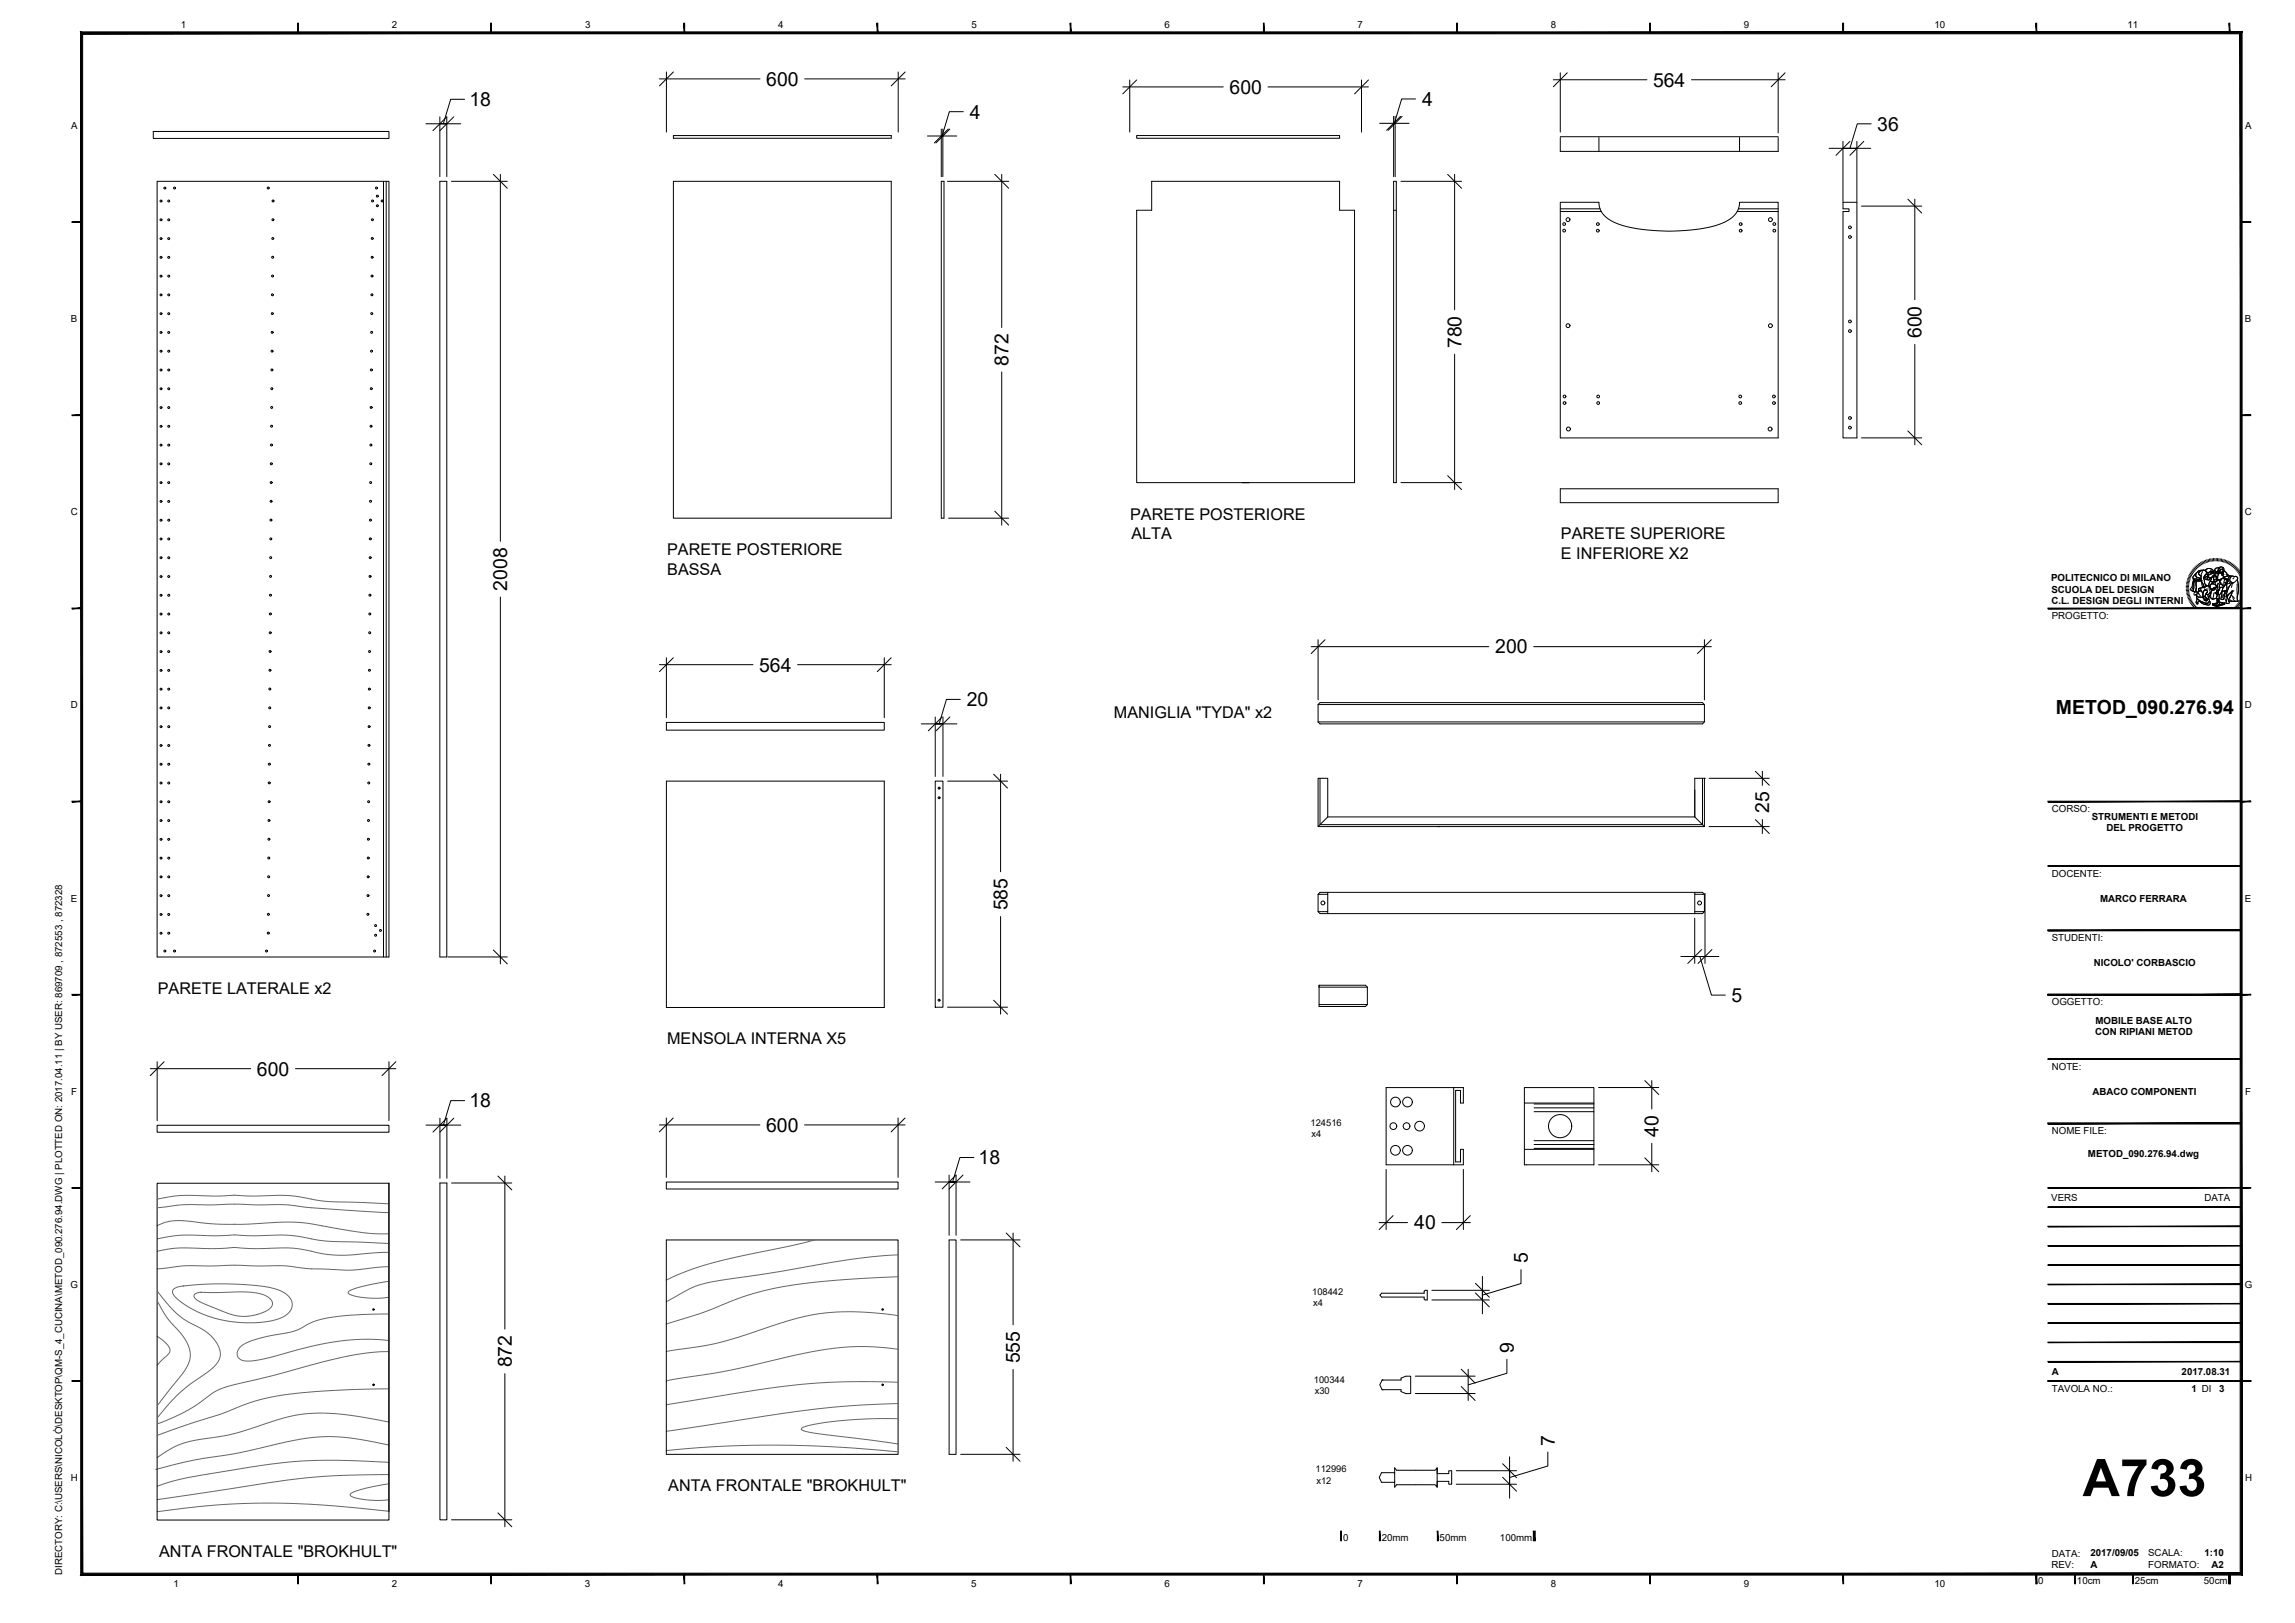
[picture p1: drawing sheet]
<svg xmlns="http://www.w3.org/2000/svg" width="594mm" height="420mm" viewBox="0 0 594 420" stroke-linecap="round" stroke-linejoin="round" font-family="sans-serif">
<defs><g id="words">
<text font-size="13.4" x="539.1" y="387.3">A733</text>
<g font-size="5">
<text x="198.3" y="22.2">600</text>
<text x="427.9" y="22.4">564</text>
<text x="121.5" y="27.5">18</text>
<text x="318.3" y="24.3">600</text>
<text x="368.2" y="27.4">4</text>
<text x="251.1" y="30.7">4</text>
<text x="486" y="33.8">36</text>
<text x="497.4" y="87.5" transform="rotate(-90 497.4 87.5)">600</text>
<text x="261.1" y="94.7" transform="rotate(-90 261.1 94.7)">872</text>
<text x="378.3" y="90.1" transform="rotate(-90 378.3 90.1)">780</text>
<text x="131.3" y="152.9" transform="rotate(-90 131.3 152.9)">2008</text>
<text x="196.5" y="173.9">564</text>
<text x="387" y="169.2">200</text>
<text x="250.3" y="182.8">20</text>
<text x="532.2" y="184.8">METOD_090.276.94</text>
<text x="458" y="210.5" transform="rotate(-90 458 210.5)">25</text>
<text x="260.8" y="235.7" transform="rotate(-90 260.8 235.7)">585</text>
<text x="448.2" y="259.4">5</text>
<text x="66.5" y="278.4">600</text>
<text x="121.5" y="286.7">18</text>
<text x="198.3" y="293">600</text>
<text x="429.3" y="294.2" transform="rotate(-90 429.3 294.2)">40</text>
<text x="253.3" y="301.4">18</text>
<text x="366.1" y="318.3">40</text>
<text x="395.5" y="327.1" transform="rotate(-90 395.5 327.1)">5</text>
<text x="264" y="352.9" transform="rotate(-90 264 352.9)">555</text>
<text x="391.8" y="350.3" transform="rotate(-90 391.8 350.3)">9</text>
<text x="132.5" y="354" transform="rotate(-90 132.5 354)">872</text>
<text x="402.5" y="374.4" transform="rotate(-90 402.5 374.4)">7</text>
</g>
<g font-size="4.2">
<text x="292.5" y="134.5">PARETE POSTERIORE</text>
<text x="172.7" y="143.7">PARETE POSTERIORE</text>
<text x="292.9" y="139.5">ALTA</text>
<text x="404.1" y="139.6">PARETE SUPERIORE</text>
<text x="172.7" y="148.8">BASSA</text>
<text x="404.1" y="144.6">E INFERIORE X2</text>
<text x="288.4" y="185.9">MANIGLIA &quot;TYDA&quot; x2</text>
<text x="40.9" y="257.3">PARETE LATERALE x2</text>
<text x="172.7" y="270.4">MENSOLA INTERNA X5</text>
<text x="173" y="386">ANTA FRONTALE &quot;BROKHULT&quot;</text>
<text x="41.2" y="403.1">ANTA FRONTALE &quot;BROKHULT&quot;</text>
</g>
<g font-size="2.5">
<text x="46.8" y="7.3">1</text>
<text x="101.4" y="7.3">2</text>
<text x="151.4" y="7.3">3</text>
<text x="201.4" y="7.3">4</text>
<text x="251.4" y="7.3">5</text>
<text x="301.4" y="7.3">6</text>
<text x="351.4" y="7.3">7</text>
<text x="401.4" y="7.3">8</text>
<text x="451.4" y="7.3">9</text>
<text x="500.7" y="7.3">10</text>
<text x="550.7" y="7.3">11</text>
<text x="18.4" y="33.4">A</text>
<text x="581.2" y="33.4">A</text>
<text x="18.4" y="83.4">B</text>
<text x="581.1" y="83.4">B</text>
<text x="18.3" y="133.4">C</text>
<text x="581.1" y="133.4">C</text>
<text x="530.9" y="150.4">POLITECNICO DI MILANO</text>
<text x="531" y="153.5">SCUOLA DEL DESIGN</text>
<text x="531" y="156.5">C.L. DESIGN DEGLI INTERNI</text>
<text x="531.1" y="160.3">PROGETTO:</text>
<text x="18.3" y="183.4">D</text>
<text x="581.1" y="183.4">D</text>
<text x="531.1" y="210.3">CORSO:</text>
<text x="541.5" y="212.2">STRUMENTI E METODI</text>
<text x="545.2" y="215.2">DEL PROGETTO</text>
<text x="531.1" y="226.9">DOCENTE:</text>
<text x="18.4" y="233.4">E</text>
<text x="543.6" y="233.4">MARCO FERRARA</text>
<text x="581.1" y="233.4">E</text>
<text x="531.1" y="243.6">STUDENTI:</text>
<text x="542" y="250">NICOLO' CORBASCIO</text>
<text x="531.1" y="260.3">OGGETTO:</text>
<text x="542.3" y="268">CON RIPIANI METOD</text>
<text x="542.4" y="265">MOBILE BASE ALTO</text>
<text x="531.1" y="277">NOTE:</text>
<text x="18.4" y="283.4">F</text>
<text x="541.6" y="283.4">ABACO COMPONENTI</text>
<text x="581.2" y="283.4">F</text>
<text x="531.1" y="293.6">NOME FILE:</text>
<text x="540.5" y="299.6">METOD_090.276.94.dwg</text>
<text x="531" y="310.9">VERS</text>
<text x="570.6" y="310.9">DATA</text>
<text x="18.2" y="333.4">G</text>
<text x="581.1" y="333.4">G</text>
<text x="531.1" y="355.9">A</text>
<text x="564.7" y="355.9">2017.08.31</text>
<text x="531.1" y="360.4">TAVOLA NO.:</text>
<text x="567.3" y="360.4">1 DI</text>
<text x="574.4" y="360.4">3</text>
<text x="18.3" y="383.4">H</text>
<text x="581.1" y="383.4">H</text>
<text x="347.7" y="398.9">0</text>
<text x="357.7" y="398.9">20mm</text>
<text x="372.7" y="398.9">50mm</text>
<text x="388.3" y="398.9">100mm</text>
<text x="16.1" y="407.8" transform="rotate(-90 16.1 407.8)">DIRECTORY: C:\USERS\NICOLÒ\DESKTOP\QM-S_4_CUCINA\METOD_090.276.94.DWG | PLOTTED ON: 2017.04.11 | BY USER: 869709 , 872553 , 872328</text>
<text x="531" y="405.9">REV:</text>
<text x="531.1" y="403">DATA:</text>
<text x="541.1" y="405.9">A</text>
<text x="541.1" y="402.9">2017/09/05</text>
<text x="556.1" y="402.9">SCALA:</text>
<text x="556.1" y="405.9">FORMATO:</text>
<text x="570.7" y="402.9">1:10</text>
<text x="572.5" y="405.9">A2</text>
<text x="44.9" y="410.9">1</text>
<text x="101.4" y="410.9">2</text>
<text x="151.4" y="410.9">3</text>
<text x="201.4" y="410.9">4</text>
<text x="251.4" y="410.9">5</text>
<text x="301.4" y="410.9">6</text>
<text x="351.4" y="410.9">7</text>
<text x="401.4" y="410.9">8</text>
<text x="451.4" y="410.9">9</text>
<text x="500.7" y="410.9">10</text>
<text x="527.6" y="410">0</text>
<text x="537.6" y="410">10cm</text>
<text x="552.6" y="410">25cm</text>
<text x="570.5" y="410">50cm</text>
</g>
<g font-size="2.4">
<text x="339.3" y="291.5">124516</text>
<text x="339.5" y="294.4">x4</text>
<text x="339.7" y="335.3">108442</text>
<text x="339.9" y="338.1">x4</text>
<text x="340.1" y="358.1">100344</text>
<text x="340.3" y="361">x30</text>
<text x="340.5" y="381.1">112996</text>
<text x="340.8" y="384">x12</text>
</g>
</g></defs>
<!-- layer: Livello 1 -->
<g fill="none" stroke="#000" stroke-width=".26">
<path d="M39.7 34h61v1.8h-61zM174.3 35.1h56.4v.7h-56.4zM294.2 35.1h52.6v.7h-52.6zM403.9 35.6v3.6h56.4v-3.6M403.9 35.4h56.4M413.9 35.6v3.6M450.3 35.6v3.6M40.7 46.9h60v200.8h-60zM99.3 46.9v200.8M100 46.9v200.8M113.9 46.9h1.8v200.8h-1.8zM174.3 46.9h56.4v87.2h-56.4z"/>
<path d="M243.7 46.9h.7v87.2h-.7zM298.1 46.9h48.7v7.5h3.8v70.5h-56.4v-70.5h3.9zM360.7 46.9h.7v78h-.7zM360.7 54.4h.7M403.9 54.8h10.6M403.9 52.4h10a6 6 0 0 0 4.5 5.4l2.6 .8 2.7 .6 5.7 .6h2.7l4.3-.1 5.7-.8a11 11 0 0 0 7.6-4.1l.4-1.2 .2-1.2h10v61h-56.4zM403.9 54.1h10.3M449.7 54.8h10.6M450 54.1h10.3M477.1 52.4h3.6v61h-3.6v-58.6h1.5v-.7h-1.5zM321.5 124.9h1.8M403.9 126.5h56.4v3.6h-56.4z"/>
<path d="M565.9 152.2h.7M565.9 151.8l.7 .1M565.9 151.5h.7M566 151.1l.6 .1M566 150.8l.7 .1M566.1 150.4l.7 .2M566.2 150.1l.7 .2M566.3 149.7l.7 .2M566.4 149.4l.7 .2M566.6 149.1l.6 .2M566.6 152.5h-.7M566.6 152.8l-.7 .1"/>
<path d="M566.6 153.2h-.6M566.7 153.5l-.7 .1M566.7 148.7l.6 .3M566.8 153.8l-.7 .1M566.8 154.1l-.6 .2M566.9 148.4l.6 .4M566.9 154.4l-.6 .2M567 154.7l-.6 .3M567.1 148.1l.5 .4M567.2 155l-.7 .3M567.3 147.8l.5 .4M567.3 155.3l-.6 .3"/>
<path d="M567.5 155.6l-.6 .3M567.5 147.5l.5 .4M567.6 155.9l-.6 .3M567.7 147.3l.5 .4M567.8 149.8h.1M567.8 149.8l.1 .5M567.8 156.2l-.6 .3M567.9 150.3l-.1-.5 .7 .1a.85 .85 0 0 0 1.2-.1l.1 .6M567.9 150.3h.1M567.9 147l.5 .4M568 150.3l-.3 .6-.1 1.4-.4 .6 .4 .1M568 150.3h.1"/>
<path d="M568 150.3l-.3 .2-.3 1.3-.5 .7 .3 .4M568 150.3l1.8 .1M568 156.4l-.5 .4M568.2 148.7l.2-.1v.3a.83 .83 0 0 0 .9 .8l.3 .1-.1 .1a.74 .74 0 0 1-1 0h-.4a.51 .51 0 0 1-.5-.4 .51 .51 0 0 1 .4-.6zM568.2 146.7l.5 .5M568.2 156.7l-.5 .4M568.2 150.4l-.3 .4v1.4l-.3 .8 .7 .2M568.2 150.4h.5l-.2 .5v1.2v1l-.2 .1a.44 .44 0 0 1-.6-.1 .44 .44 0 0 1 .1-.6l.1-1.5zM568.4 148.6l-.5 .5a.44 .44 0 0 0-.3 .5 .44 .44 0 0 0 .5 .3h.6a.6 .6 0 0 0 1-.1l-.5-.2a.75 .75 0 0 1-.8-.7l.1-.5 .5-.6 .8-.2a.83 .83 0 0 1 1.1 .2 .83 .83 0 0 1 0 1.1h-.1a1.01 1.01 0 0 0-.2 1.5 1 1 0 0 0 .7 1.2l-.5 .1M568.4 156.9l-.5 .5M568.4 153.9l.2 .4M568.4 153.9h.1"/>
<path d="M568.5 146.5l.4 .5M568.5 153.9v.1a1.23 1.23 0 0 0 1.8 .5M568.5 153.2h.1M568.6 154.3l.6 .3 1.1-.1M568.6 154.3l.1 .6 .7 .6 2 .9M568.6 154.3l.1 .6 .5 .4 1.7 .9M568.6 154.3l.6 .3 1.1-.1 .1 .5M568.6 154.3h.1M568.6 157.2l-.4 .4M568.7 150.4l-.3 .6 .1 2.2M568.7 146.3l.5 .5M568.8 155l-.1 .1a.92 .92 0 0 0 0 1.2l.3-.1-.2-.2a.51 .51 0 0 1 .5-.3 .51 .51 0 0 1 .5 .3l.8 .5a1.3 1.3 0 0 0 1.5-.1l-.2-.8"/>
<path d="M568.8 155l1.5 .9a1.01 1.01 0 0 0 1.6-.3 .66 .66 0 0 1 .1 .9 .66 .66 0 0 1-1 0l-1.2-.5a.44 .44 0 0 0-.5-.3 .44 .44 0 0 0-.4 .4v.2h-.2a.85 .85 0 0 1 0-1.1zM568.9 157.4l-.5 .5M569 153.4h-.1a.5 .5 0 0 0-.7-.1 .5 .5 0 0 0 0 .8 .61 .61 0 0 1 .6-.4 .61 .61 0 0 1 .6 .3l.2 .2M569 146l.4 .6M569.1 157.6l-.4 .5M569.3 145.8l.4 .6M569.3 153h.1M569.3 153l-.3 .4-.5-.2M569.4 157.8l-.4 .5M569.5 152.7h.1M569.5 152.7l.8 .8M569.6 152.8l-.6 .5 .1 .4"/>
<path d="M569.6 152.8h.1M569.6 152.8l-.3 .2M569.6 152.8l.1 .2a.73 .73 0 0 1 .5 1l.1 .5M569.6 152.8l.7 .7 .1-.3a.53 .53 0 0 1 .5-.5 .53 .53 0 0 1 .5 .6l-.4 .5 .4 .1M569.6 152.8l-.6 .4 .1 .5-.7 .2M569.6 145.6l.4 .6M569.6 158l-.3 .5M569.8 150.4h.1M569.9 158.2l-.3 .5M569.9 145.5l.3 .6M569.9 150.7l.3 1.4M570.2 148l-.4 .7v1.5l.6 1.4-.1 .4 .4 .1 .1-.4"/>
<path d="M570.2 158.3l-.3 .6M570.2 145.3l.3 .6M570.3 154.5h.1M570.3 154.5l.4 .8-.1 .1 .3-.2M570.3 152v-.6l-.5-1a1.05 1.05 0 0 0-1.3 .5v2.3M570.3 152l-.3 .2a.6 .6 0 0 0-.6 .1 .6 .6 0 0 0-.2 .6l.1 .1M570.3 152h.1M570.3 152l-.3 .2a.61 .61 0 0 0-.8 .7l.1 .1M570.4 147.6h.1M570.4 155h.1M570.4 155l.3 .2-.1 .3 .3-.3 .2 .4-.1-.5 .3 .4-.2-.5 .4 .2-.8-.7 .3-.7 .4 .1 .4 1a.79 .79 0 0 1 0 1 .79 .79 0 0 1-.9 .3M570.4 147.6a1 1 0 0 0-1.2 1l.6 .4v1.2l.6 1.3a.31 .31 0 0 0-.1 .5 .31 .31 0 0 0 .5-.1v-.2"/>
<path d="M570.4 147.6a.76 .76 0 0 1 .8 .7 .76 .76 0 0 1-.6 .8l-.2 .5 .1 .4a1.44 1.44 0 0 0 .6 1.5l.2 .1-.2 .1M570.4 147.6a1 1 0 0 0-1.2 1l.6 .4-.1 .8-.5-.2a.78 .78 0 0 1-.8-.7l.1-.5 .6-.6 1.3-.2M570.4 147.6a.87 .87 0 0 0-.9 .2 .87 .87 0 0 0-.2 1l.4 .2M570.5 158.5l-.3 .6M570.6 145.2l.2 .6M570.7 152.8a.47 .47 0 0 1 .7 .1 .47 .47 0 0 1-.3 .7l-.4 .9 .8 .7-.4-.2 .2 .5-.3-.4 .1 .5-.2-.4-.3 .2 .1-.1-.4-.7v-1zM570.7 149.5a.57 .57 0 0 0 .8 .6M570.8 158.6l-.3 .6M570.8 147.7h.1M570.8 147.7l.7-.5 1.1 .2a.3 .3 0 0 1 .3 .3 .3 .3 0 0 1-.4 .2l-.2-.1-.1 .2-.7 .2-.4-.1M570.8 151.7h.1M570.8 151.7l-.1 .4-.4-.1"/>
<path d="M570.9 155.2h.1M570.9 145l.2 .7M570.9 156.2h.1M571 155.1h.1M571 155.1l.1 .5-.2-.4M571 153.8h.1M571 153.8l.2-.3a.44 .44 0 0 0-.1-.7 .44 .44 0 0 0-.6 .3l-.2 1.4M571 147.4l1.1-.2 .7 .4a.22 .22 0 0 1 .1 .2 .22 .22 0 0 1-.3 .2l-.3-.2-.5 .4h-.3l-.7-.5zM571 153.8l-.3 .7 .8 .7-.4-.2 .2 .5-.3-.4M571.1 158.7l-.3 .7M571.1 151.7h.1M571.1 151.7h-.3"/>
<path d="M571.1 153.8h.1M571.1 153.8l.3 .1M571.2 144.9l.2 .7M571.3 151.6l-.5 .1M571.3 151.6h.1M571.3 151.6l.6 .2M571.4 158.8l-.2 .7M571.4 149.5h.9l-.3 .1a.38 .38 0 0 1-.3 .6 .38 .38 0 0 1-.3-.6zM571.4 153.9h.1M571.4 153.9l.4 1a.79 .79 0 0 1 0 1 .79 .79 0 0 1-.9 .3M571.4 149.2h.1M571.4 149.2l.3 .2"/>
<path d="M571.4 149.2l-1 .4M571.4 149.2l-.7 .3a.59 .59 0 0 0 .8 .6l-.1-.5 .3-.2M571.5 149.2l.2 .2M571.5 148.9l.1-.3-.6 .1-.3 .3-.3 .6M571.5 148.9h.1M571.5 148.9l-.1 .3M571.5 152.5l-.7 .2M571.6 148.9l-.2 .3M571.6 144.8l.1 .7M571.6 148.6l-.3 .5M571.7 158.9l-.2 .7M571.7 149.4h.1"/>
<path d="M571.7 152.2l.8 .4M571.8 149.5h.1M571.8 149.5l-.1 .1M571.9 152.6l.2 .6-.1 .4M571.9 151.8l.5 1M571.9 144.7l.2 .7M571.9 151.8h.1M571.9 151.8l.6 1.1M571.9 154.4l.8 .7M572 153.6l-.6 .3M572 153.6h.1M572 159l-.1 .7"/>
<path d="M572.1 151.4l.4-.3 .6 .1 .5 .4a.32 .32 0 0 1 .2 .4 .32 .32 0 0 1-.5 .1l-.3 .2a.5 .5 0 0 1-.6 .2 .5 .5 0 0 1-.4-.4l-.1-.4zM572.1 148.5l.1 .1M572.2 148.1l.2 .2M572.2 150.4a1.29 1.29 0 0 0-.4 1.3M572.2 153.8l.1 1M572.3 144.7l.1 .6M572.3 148.2h.1M572.3 148.5h.1M572.3 148.5l-.3 .3-.4-.2-.5 .1M572.3 159.1l-.1 .6M572.4 152.5l1.1-.4-.1 .5-.5 .2-.5-.1zM572.4 153.3l-.3 .9-.4 .4"/>
<path d="M572.4 152.8v.5l-.4 .3M572.4 152.8h.1M572.4 152.8l-.2 1.1-.3 .5 .4 .4a.94 .94 0 0 0 1.4 .1h.1M572.5 152.9h.1M572.5 152.9l-.2 .5-.3 .2M572.6 144.6l.1 .7M572.6 148l-.3 .5M572.6 148h.1M572.6 148l-.2 .5-.3 .3-.5-.2-.6 .1M572.6 148l-.3-.2-.5 .4-.7-.2-.1 .7M572.6 149.2l.9-.2 .6 1a.23 .23 0 0 1-.1 .3 .23 .23 0 0 1-.3 0 .23 .23 0 0 1 .1-.4l-.2-.7a.44 .44 0 0 0-.6-.1 .44 .44 0 0 0 0 .7v.1a.43 .43 0 0 1 .2 .5 .43 .43 0 0 1-.4 .3h-.1a.36 .36 0 0 1-.5-.2 .36 .36 0 0 1 .2-.5zM572.7 159.1l-.1 .7"/>
<path d="M572.7 156.4l2-.5 1.2 .2-2.1 .6zM572.7 156.4l1.1 .3v.3l-1.1-.3zM572.7 156.4h.1M573 149.1h.4l.4 .6a.64 .64 0 0 1-.1 .7 .64 .64 0 0 1-.7 .2zM573 144.6v.6M573 159.2l-.1 .6M573 148.2l.1-.3a.53 .53 0 0 1 .8 .5l-.3 .1M573 148.2h.1M573 148.2l.1-.3a.52 .52 0 0 1 .8 .5l-.3 .1M573 148.2l.4 .1M573.1 153.5l-.4 1.6 1.1-.2M573.1 152.6v.1"/>
<path d="M573.1 148.6h.1M573.1 152.3l.2 .1M573.2 152.5l.1 .1M573.2 152.3v.1M573.2 149.4h.1M573.3 149.3l-.2 .1M573.3 159.2v.7M573.3 144.5l.1 .7M573.4 148.3a.44 .44 0 0 0-.8 .1h.3a.39 .39 0 0 0 .4 .3 .39 .39 0 0 0 .3-.3l-.2-.3 .1 .3M573.4 148.3v-.1l.2 .3M573.4 148.3h.1M573.4 148.3v-.1a.23 .23 0 0 1 .2 .2 .23 .23 0 0 1-.2 .3l-.3-.1"/>
<path d="M573.4 148.3a.44 .44 0 0 0-.8 .1l.5 .2M573.4 150.7v.7M573.5 152.1l-.2 .5a.51 .51 0 0 1-.8-.1M573.5 149.2l.3 .2-.2 .2M573.6 151.6l-.1-.2-.4-.2a.89 .89 0 0 0-1.2 .6M573.6 151.6h.1M573.6 151.6l.2 .2-.1 .3M573.6 159.2v.7M573.6 148.5h.1M573.7 149.3a.43 .43 0 0 0-.7-.2 .43 .43 0 0 0 0 .7 .49 .49 0 0 1 0 .9 .49 .49 0 0 1-.7-.5l.4-1 .6-.3 .4 .3 .3 .7a.24 .24 0 0 1 0 .4 .24 .24 0 0 1-.3-.2M573.7 144.5v.7M573.7 152.1h.1"/>
<path d="M573.7 152.1l-.3-.1-1 .5M573.8 149.7h-.2M573.8 150.3l-.3 .3h-.5M573.8 149.5a.42 .42 0 0 1-.1 .6 .42 .42 0 0 1-.6-.1M573.8 154.9h.1M573.8 156.9h.1M573.8 156.7l2.1-.6v.3l-2.1 .6zM573.8 156.7v.3M573.9 156.1l.8-.2 1.2 .2-2.1 .6-1.1-.3v.3l1.1 .3 2.1-.6v-.3M573.9 156.1h.1M573.9 156.1l-1.2 .3M573.9 148.4l.1-.1a1.06 1.06 0 0 1-.1 1.2"/>
<path d="M573.9 149.5h.1M573.9 148.4l.1-.1a.9 .9 0 0 1-.1 1.2M573.9 148.4h.1M573.9 149.5l.1 .4M573.9 152.9h.1M573.9 152.9l-.2 .5-.3 .1 .2 .2a.24 .24 0 0 1 .3 0 .24 .24 0 0 1 0 .3l.2-.2M573.9 153.5v.5l.2-.2M573.9 152.9l-.2 .5-.3 .1 .3 .2 .2-.1M573.9 151.9h.1M573.9 152.9l-.2 .5-.3 .1 .2 .2a.23 .23 0 0 1 .3 0 .23 .23 0 0 1 0 .3l.2-.2M574 155.6h.1M574 159.2v.7"/>
<path d="M574 147.9l.1 .5M574.1 144.6l-.1 .6M574.1 153.8h.1M574.1 153.8l-.3 1.1M574.1 153.2l-.1 .3-.1-.2M574.1 150.9l-.1 1.4M574.1 150.2l.5 .2M574.2 155l.2-.1 .1 1.1-.3-.6-.3 .7zM574.2 155l.2-.1 .2 1.4-.4-.9-.4 1.1zM574.2 152.1l-.3 .4v.4M574.3 159.2v.6M574.3 152.7h.1"/>
<path d="M574.3 152.7l-.4 .2M574.3 152.7l-.2 1.1M574.4 151l-.5 .9M574.4 144.6l-.1 .7M574.4 147l-.3 .7 .2 .9 .1-.1 .1-.6a.56 .56 0 0 1 .7-.6l.3 .5-.3 .4v.7l.2-.2M574.4 147h.1M574.4 147l-.3 .7 .2 .9 .1-.1 .1-.5M574.4 147h-.5a.63 .63 0 0 0-.6 .8l.6 .3v.3M574.4 147h-.5a.61 .61 0 0 0-.6 .8M574.5 148h.1M574.5 148a.42 .42 0 0 0 .3 .4 .42 .42 0 0 0 .4-.2v.7l.2-.2M574.5 146.9l.5-.1 .7 .4-.1 .9-.4 .8v-.7l.3-.4a.32 .32 0 0 0-.1-.5 .32 .32 0 0 0-.5 .1l-.2 .1-.3 1-.1 .1-.2-.9z"/>
<path d="M574.5 148l.3 .4 .4-.2M574.6 159.1l.1 .7M574.7 150.1a1.49 1.49 0 0 1 2 .1l-.1 .6a1.54 1.54 0 0 1-1.2 .8l-.8-.8zM574.7 147.5l.3-.1a.29 .29 0 0 1 .4 0 .29 .29 0 0 1 .1 .4l-.3 .4a.4 .4 0 0 1-.4 .2 .4 .4 0 0 1-.3-.4zM574.7 147.7l.2 .1M574.7 150.9h.1M574.7 152.1l-.9 2.5 .2 1M574.8 144.6l-.1 .7M574.8 148.2l.1 .1M574.8 151.1a.64 .64 0 0 0-.1 1l.7-.1M574.8 147.8h.1M574.8 151.1h.1"/>
<path d="M574.8 151.1a.71 .71 0 0 0-.1 1l-.4 .6M574.8 151.1l-.2-.6 .1-.4-.7-.2 .1 .4-.5 .3h-1.1l-.3-.2-.4 .9v.5h.1l.6-.7 .5 .1 .6 .3a.36 .36 0 0 1 .2 .4 .36 .36 0 0 1-.3 .3l-.1 .4-.4 .2-.6-.3M574.8 150.1l.7-.3a.34 .34 0 0 1 .4 .2 .34 .34 0 0 1-.2 .5v.1a.24 .24 0 0 0 .2 .3 .24 .24 0 0 0 .3-.2l.2-.3-.2-.5-.6-.2-.7 .2-.3 .4v.3M574.8 150.1h.1M574.8 150.1l-.1 .8M574.8 148.1h.1M574.9 159l.2 .7M575.1 144.7l-.1 .7M575.1 153.2h.1M575.1 147.9l.2 .1M575.2 148h.1M575.2 153.1l.8-.1-.6 1.3 .2 .7-.3 .2-.4-.1z"/>
<path d="M575.2 159l.2 .6M575.3 146.9l-.4-.1-.5 .2M575.3 146.9h.1M575.3 146.9l.4 .4-.3 1.4M575.4 148.7h.1M575.4 148.7l.2-.9 .6 .3 .4 .7M575.4 148.7l.4 .7-.3 .3M575.4 148.7l.4 .7M575.4 148.7v.3a.48 .48 0 0 0 .3 .4 .48 .48 0 0 0 .6-.2l.5-.1-.2-.3M575.4 152l-.7 .1-.3 .5-.6 2 .2 1M575.4 152h.1M575.4 152h.1l-.6 1.6a1.53 1.53 0 0 0-.5 1.4v-.1l-.2 .1-.2 .6"/>
<path d="M575.4 151.2l.1 .1M575.5 144.8l-.2 .6M575.5 149.7l1.2 .4M575.5 149.7v-.1a2.29 2.29 0 0 1 1.9-.5l-.7 1M575.5 149.7h.1M575.5 149.7l-.8 .4M575.5 152l-.6 1.6a1.3 1.3 0 0 0-.5 1.4M575.6 158.9l.1 .6M575.6 151.2h-.3M575.7 147.8h.1M575.7 147.8l.5 .3 .4 .7M575.7 151.5h-.1"/>
<path d="M575.8 144.9l-.2 .6M575.9 158.8l.2 .6M576 153h.1M576 153l-.8 .1M576 153l-.6 1.3 .2 .7-.2 .2-.5-.1 .3-2M576 151.4l-.5 .6-.3 1.1M576 151.4h.1M576 151.4l-.6 .6M576.1 151.2h.1M576.1 151.2l.2-.2 .2 .1-.2 1.8M576.1 151.2l-.1 .2M576.1 145l-.2 .6"/>
<path d="M576.2 158.7l.2 .6M576.2 150.8l-.1 .4M576.2 149.9h.3l.2 .4M576.2 148.7l.6 .4M576.3 152.9l-.3 .1M576.3 152.9h.1M576.4 154.3l-.1 .3 .2 .1M576.5 158.5l.3 .7M576.5 145.1l-.3 .6M576.5 151.1v1.3l-.3 .9a1.81 1.81 0 0 0-.1 2.1l.2 .2M576.6 148.8h.1M576.7 154.1l1.1-1-.6 1.6a1.26 1.26 0 0 0-.1 1.4l-.3 .1a.41 .41 0 0 1-.5-.1 .41 .41 0 0 1 0-.5z"/>
<path d="M576.7 154.1h.1M576.7 150.1h.1M576.7 150.1a1.05 1.05 0 0 1 1.7-.8 .56 .56 0 0 1 .8 .2 .56 .56 0 0 1-.3 .8l-.3 .2a1.09 1.09 0 0 1-1.9-.2M576.7 150.3l-.4 .6a.7 .7 0 0 1-.5 .6 .7 .7 0 0 1-.8-.2l-.3-.4M576.8 151.8v.6M576.8 158.4l.3 .6M576.8 145.3l-.3 .6M577 158.3l.4 .5M577.1 145.4l-.3 .6M577.2 151l-.9 .1M577.2 155.2l.6 .4M577.3 158.1l.4 .6"/>
<path d="M577.4 145.6l-.3 .6M577.4 149.1a2.48 2.48 0 0 0-1.9 .5M577.6 157.9l.4 .6M577.6 154l.8 .9M577.7 151a6.5 6.5 0 0 0-1.4 3.5l1.5-1.4M577.7 149.1l.7 .2a.5 .5 0 0 1 .7 .1 .5 .5 0 0 1 0 .7l.3 1a7.9 7.9 0 0 1-.3 3.7l.3 .8h-2.5l.9-2.5-1.5 1.4a5.8 5.8 0 0 1 1.5-3.5l.3-.1a.93 .93 0 0 1-.9-.7 .93 .93 0 0 1 .5-1.1zM577.7 149.1a.91 .91 0 0 0-.5 1.1 .91 .91 0 0 0 .9 .7M577.7 145.8l-.3 .5M577.8 153.1h.1M577.8 153.1l-.6 1.6a1.22 1.22 0 0 0-.1 1.4l-.3 .1a.41 .41 0 0 1-.6-.1 .41 .41 0 0 1 .1-.5l.4-1.5M577.9 157.7l.4 .5M577.9 151l-.3 1.1"/>
<path d="M578 154.5l.2 .8 .5 .4M578 146l-.4 .5M578.1 157.5l.5 .5M578.3 153l-.5 .1M578.3 149.6l-.3 .3M578.3 146.2l-.4 .5M578.3 157.3l.5 .5M578.6 157.1l.5 .4M578.6 146.4l-.5 .5M578.8 156.8l.5 .5M578.8 146.7l-.4 .5M579 156.6l.5 .4"/>
<path d="M579.1 151.2v3.3M579.1 146.9l-.5 .5M579.1 150.1a9.9 9.9 0 0 1 0 4.9l.3 .6h-2.4M579.2 156.3l.6 .4M579.3 147.2l-.5 .4M579.4 156l.6 .4M579.6 147.5l-.6 .4M579.6 155.8l.5 .3M579.7 155.5l.6 .3M579.8 147.7l-.6 .4M579.9 155.2l.6 .3M580 148l-.6 .4"/>
<path d="M580 154.9l.6 .3M580.1 154.6l.7 .2M580.2 148.3l-.6 .4M580.2 154.3l.7 .2M580.3 154l.7 .1M580.3 148.7l-.6 .3M580.4 153.6l.6 .2M580.4 153.3l.7 .1M580.5 153l.7 .1M580.5 149l-.6 .3M580.5 152.7h.7M580.5 152.4h.7"/>
<path d="M580.6 149.3l-.6 .3M580.8 149.6l-.7 .3M580.9 150l-.7 .2M581 150.3l-.7 .2M581.1 150.7l-.7 .1M581.1 151l-.6 .1M581.2 151.4h-.7M581.2 151.7l-.7 .1M581.2 152.1h-.7M172.5 187h56.4v2h-56.4zM341.2 186.9h100M341.2 182.4h100"/>
<path d="M341.2 182.4l.5-.5h99l.5 .5v4.5l-.5 .5h-99l-.5-.5M341.2 182.4v4.5M172.5 202.2h56.4v58.6h-56.4zM242.1 202.2h2v58.6h-2zM341.7 201.5v12h99v-12M343.7 211.5l-2.5 2.5M372.2 214h.5M438.7 204.5v7h-95M441.2 201.5v12.5h-100v-12.5h2.5v10M441.2 201.5h.1M441.2 201.5h-2.5v10l2.5 2.5M341.2 236h2.5"/>
<path d="M341.2 231.5l.5-.5h99l.5 .5M341.2 236l.5 .5h99l.5-.5h-2.5M343.7 231.5h-2.5v4.5M343.7 231v5.5M438.7 231.5h2.5v4.5M438.7 231v5.5M341.5 255.6h12.5M354 255.6l-.5-.5h-12v5.5h12l.5-.5M354 255.6v4.5M341.5 260.1h12.5M40.7 291.3h60v1.8h-60zM376.3 281.5h2.5v4h-.7v-3.2h-1.3v18.5h1.3v-3.3h.7v4h-20v-20h17.5v20"/>
<path d="M394.6 281.5h18v20h-18zM394.6 285.5h18M394.6 297.5h18M397.1 287.8h15.5M397.1 286.8h15.5M397.1 285.8h15.5M397.1 295.3h15.5M397.1 296.3h15.5M397.1 297.3h15.5M40.7 306.3h60v87.2h-60zM100.7 306.2v85.1M113.9 306.2h1.8v87.3h-1.8z"/>
<path d="M172.5 306h60v1.8h-60zM172.5 321h60v55.5h-60zM245.7 321h1.8v55.5h-1.8zM357.7 334.8h11v-.5l.2-.3h.6v2.5h-.6l-.2-.2v-.5h-11l-.5-.5zM357.8 357.3h4.9v-.5l1.2-.5h1.3v4.5h-1.3l-1.2-.5v-.5h-4.9M357.8 357.3h.1M357.8 359.8h.1M357.8 357.3l-.6 1.2 .6 1.3M372 380v1.5h3v-.8h.8v3.5h-.8v-.7h-3v1.5M357.6 381.2h3.4v2.5h-3.4l-.6-1.2zM361 381.2v-1.2l.5 .6h10l.5-.6v5l-.5-.6h-10l-.5 .6v-1.3"/>
<circle cx="41.7" cy="52" r=".25"/>
<circle cx="41.7" cy="56.9" r=".25"/>
<circle cx="42.7" cy="48.7" r=".25"/>
<circle cx="43.7" cy="56.9" r=".25"/>
<circle cx="43.7" cy="52" r=".25"/>
<circle cx="45.2" cy="48.7" r=".25"/>
<circle cx="69.4" cy="48.7" r=".25"/>
<circle cx="70.6" cy="56.9" r=".25"/>
<circle cx="70.7" cy="52" r=".25"/>
<circle cx="96.4" cy="56.9" r=".25"/>
<circle cx="96.4" cy="52" r=".25"/>
<circle cx="97.4" cy="48.7" r=".25"/>
<circle cx="97.7" cy="50.8" r=".25"/>
<circle cx="97.7" cy="53.3" r=".25"/>
<circle cx="98.9" cy="52" r=".25"/>
<circle cx="404.9" cy="59.7" r=".35"/>
<circle cx="404.9" cy="58" r=".35"/>
<circle cx="405.9" cy="56.9" r=".5"/>
<circle cx="413.6" cy="58" r=".35"/>
<circle cx="413.6" cy="59.7" r=".35"/>
<circle cx="450.6" cy="58" r=".35"/>
<circle cx="450.6" cy="59.7" r=".35"/>
<circle cx="458.3" cy="56.9" r=".5"/>
<circle cx="459.3" cy="58" r=".35"/>
<circle cx="459.3" cy="59.7" r=".35"/>
<circle cx="478.9" cy="58.9" r=".35"/>
<circle cx="41.7" cy="61.8" r=".25"/>
<circle cx="41.7" cy="71.5" r=".25"/>
<circle cx="41.7" cy="76.3" r=".25"/>
<circle cx="41.7" cy="66.6" r=".25"/>
<circle cx="43.7" cy="61.8" r=".25"/>
<circle cx="43.7" cy="71.5" r=".25"/>
<circle cx="43.7" cy="76.3" r=".25"/>
<circle cx="43.7" cy="66.6" r=".25"/>
<circle cx="70.5" cy="76.3" r=".25"/>
<circle cx="70.5" cy="71.5" r=".25"/>
<circle cx="70.6" cy="66.6" r=".25"/>
<circle cx="70.6" cy="61.7" r=".25"/>
<circle cx="96.3" cy="76.3" r=".25"/>
<circle cx="96.3" cy="71.5" r=".25"/>
<circle cx="96.3" cy="66.6" r=".25"/>
<circle cx="96.4" cy="61.7" r=".25"/>
<circle cx="478.9" cy="61.4" r=".35"/>
<circle cx="41.7" cy="90.9" r=".25"/>
<circle cx="41.7" cy="86.1" r=".25"/>
<circle cx="41.7" cy="81.2" r=".25"/>
<circle cx="41.7" cy="95.8" r=".25"/>
<circle cx="43.7" cy="90.9" r=".25"/>
<circle cx="43.7" cy="86.1" r=".25"/>
<circle cx="43.7" cy="95.8" r=".25"/>
<circle cx="43.7" cy="81.2" r=".25"/>
<circle cx="70.4" cy="95.8" r=".25"/>
<circle cx="70.4" cy="90.9" r=".25"/>
<circle cx="70.4" cy="86" r=".25"/>
<circle cx="70.5" cy="81.2" r=".25"/>
<circle cx="96.1" cy="95.8" r=".25"/>
<circle cx="96.2" cy="90.9" r=".25"/>
<circle cx="96.2" cy="86" r=".25"/>
<circle cx="96.2" cy="81.2" r=".25"/>
<circle cx="405.9" cy="84.3" r=".5"/>
<circle cx="458.3" cy="84.3" r=".5"/>
<circle cx="478.9" cy="85.7" r=".35"/>
<circle cx="478.9" cy="83.2" r=".35"/>
<circle cx="41.7" cy="105.5" r=".25"/>
<circle cx="41.7" cy="110.4" r=".25"/>
<circle cx="41.7" cy="115.2" r=".25"/>
<circle cx="41.7" cy="100.6" r=".25"/>
<circle cx="43.7" cy="110.4" r=".25"/>
<circle cx="43.7" cy="105.5" r=".25"/>
<circle cx="43.7" cy="115.2" r=".25"/>
<circle cx="43.7" cy="100.6" r=".25"/>
<circle cx="70.3" cy="115.2" r=".25"/>
<circle cx="70.3" cy="110.3" r=".25"/>
<circle cx="70.3" cy="105.5" r=".25"/>
<circle cx="70.4" cy="100.6" r=".25"/>
<circle cx="96" cy="115.2" r=".25"/>
<circle cx="96" cy="110.3" r=".25"/>
<circle cx="96.1" cy="105.5" r=".25"/>
<circle cx="96.1" cy="100.6" r=".25"/>
<circle cx="405" cy="102.6" r=".35"/>
<circle cx="405" cy="104.3" r=".35"/>
<circle cx="406" cy="111.1" r=".5"/>
<circle cx="413.7" cy="102.6" r=".35"/>
<circle cx="413.7" cy="104.3" r=".35"/>
<circle cx="450.5" cy="102.6" r=".35"/>
<circle cx="450.5" cy="104.3" r=".35"/>
<circle cx="458.2" cy="111.1" r=".5"/>
<circle cx="459.2" cy="104.3" r=".35"/>
<circle cx="459.2" cy="102.6" r=".35"/>
<circle cx="478.9" cy="110.7" r=".35"/>
<circle cx="478.9" cy="108.2" r=".35"/>
<circle cx="41.7" cy="124.9" r=".25"/>
<circle cx="41.7" cy="139.5" r=".25"/>
<circle cx="41.7" cy="120.1" r=".25"/>
<circle cx="41.7" cy="134.7" r=".25"/>
<circle cx="41.7" cy="129.8" r=".25"/>
<circle cx="43.7" cy="139.5" r=".25"/>
<circle cx="43.7" cy="120.1" r=".25"/>
<circle cx="43.7" cy="124.9" r=".25"/>
<circle cx="43.7" cy="134.7" r=".25"/>
<circle cx="43.7" cy="129.8" r=".25"/>
<circle cx="70.1" cy="139.5" r=".25"/>
<circle cx="70.1" cy="134.6" r=".25"/>
<circle cx="70.2" cy="129.8" r=".25"/>
<circle cx="70.2" cy="124.9" r=".25"/>
<circle cx="70.2" cy="120.1" r=".25"/>
<circle cx="95.8" cy="139.5" r=".25"/>
<circle cx="95.9" cy="134.6" r=".25"/>
<circle cx="95.9" cy="129.8" r=".25"/>
<circle cx="95.9" cy="124.9" r=".25"/>
<circle cx="96" cy="120.1" r=".25"/>
<circle cx="41.7" cy="144.4" r=".25"/>
<circle cx="41.7" cy="149.3" r=".25"/>
<circle cx="41.7" cy="154.1" r=".25"/>
<circle cx="41.7" cy="159" r=".25"/>
<circle cx="43.7" cy="144.4" r=".25"/>
<circle cx="43.7" cy="159" r=".25"/>
<circle cx="43.7" cy="149.3" r=".25"/>
<circle cx="43.7" cy="154.1" r=".25"/>
<circle cx="70" cy="158.9" r=".25"/>
<circle cx="70" cy="154.1" r=".25"/>
<circle cx="70" cy="149.2" r=".25"/>
<circle cx="70.1" cy="144.4" r=".25"/>
<circle cx="95.7" cy="158.9" r=".25"/>
<circle cx="95.8" cy="154.1" r=".25"/>
<circle cx="95.8" cy="149.2" r=".25"/>
<circle cx="95.8" cy="144.4" r=".25"/>
<circle cx="41.7" cy="173.6" r=".25"/>
<circle cx="41.7" cy="178.4" r=".25"/>
<circle cx="41.7" cy="163.8" r=".25"/>
<circle cx="41.7" cy="168.7" r=".25"/>
<circle cx="43.7" cy="173.6" r=".25"/>
<circle cx="43.7" cy="178.4" r=".25"/>
<circle cx="43.7" cy="163.8" r=".25"/>
<circle cx="43.7" cy="168.7" r=".25"/>
<circle cx="69.8" cy="178.4" r=".25"/>
<circle cx="69.9" cy="173.5" r=".25"/>
<circle cx="69.9" cy="168.7" r=".25"/>
<circle cx="69.9" cy="163.8" r=".25"/>
<circle cx="95.6" cy="178.4" r=".25"/>
<circle cx="95.6" cy="173.5" r=".25"/>
<circle cx="95.7" cy="168.7" r=".25"/>
<circle cx="95.7" cy="163.8" r=".25"/>
<circle cx="41.7" cy="197.8" r=".25"/>
<circle cx="41.7" cy="193" r=".25"/>
<circle cx="41.7" cy="188.1" r=".25"/>
<circle cx="41.7" cy="183.3" r=".25"/>
<circle cx="43.7" cy="197.8" r=".25"/>
<circle cx="43.7" cy="193" r=".25"/>
<circle cx="43.7" cy="183.3" r=".25"/>
<circle cx="43.7" cy="188.1" r=".25"/>
<circle cx="69.7" cy="197.8" r=".25"/>
<circle cx="69.8" cy="193" r=".25"/>
<circle cx="69.8" cy="188.1" r=".25"/>
<circle cx="69.8" cy="183.2" r=".25"/>
<circle cx="95.5" cy="197.8" r=".25"/>
<circle cx="95.5" cy="193" r=".25"/>
<circle cx="95.5" cy="188.1" r=".25"/>
<circle cx="95.6" cy="183.2" r=".25"/>
<circle cx="41.7" cy="202.7" r=".25"/>
<circle cx="41.7" cy="207.6" r=".25"/>
<circle cx="41.7" cy="212.4" r=".25"/>
<circle cx="41.7" cy="217.3" r=".25"/>
<circle cx="43.7" cy="202.7" r=".25"/>
<circle cx="43.7" cy="212.4" r=".25"/>
<circle cx="43.7" cy="217.3" r=".25"/>
<circle cx="43.7" cy="207.6" r=".25"/>
<circle cx="69.6" cy="217.3" r=".25"/>
<circle cx="69.6" cy="212.4" r=".25"/>
<circle cx="69.7" cy="207.5" r=".25"/>
<circle cx="69.7" cy="202.7" r=".25"/>
<circle cx="95.4" cy="217.3" r=".25"/>
<circle cx="95.4" cy="212.4" r=".25"/>
<circle cx="95.4" cy="207.5" r=".25"/>
<circle cx="95.4" cy="202.7" r=".25"/>
<circle cx="243.1" cy="206.5" r=".25"/>
<circle cx="243.1" cy="204" r=".25"/>
<circle cx="41.7" cy="236.7" r=".25"/>
<circle cx="41.7" cy="222.1" r=".25"/>
<circle cx="41.7" cy="227" r=".25"/>
<circle cx="41.7" cy="231.9" r=".25"/>
<circle cx="43.7" cy="222.1" r=".25"/>
<circle cx="43.7" cy="227" r=".25"/>
<circle cx="43.7" cy="236.7" r=".25"/>
<circle cx="43.7" cy="231.9" r=".25"/>
<circle cx="69.5" cy="236.7" r=".25"/>
<circle cx="69.5" cy="231.8" r=".25"/>
<circle cx="69.5" cy="227" r=".25"/>
<circle cx="69.6" cy="222.1" r=".25"/>
<circle cx="95.2" cy="236.7" r=".25"/>
<circle cx="95.3" cy="231.8" r=".25"/>
<circle cx="95.3" cy="227" r=".25"/>
<circle cx="95.3" cy="222.1" r=".25"/>
<circle cx="97.2" cy="239.6" r=".25"/>
<circle cx="342.4" cy="233.8" r=".5"/>
<circle cx="439.9" cy="233.8" r=".5"/>
<circle cx="41.7" cy="241.6" r=".25"/>
<circle cx="42.7" cy="246.2" r=".25"/>
<circle cx="43.7" cy="241.6" r=".25"/>
<circle cx="45.2" cy="246.2" r=".25"/>
<circle cx="69" cy="246.2" r=".25"/>
<circle cx="69.4" cy="241.6" r=".25"/>
<circle cx="97" cy="246.2" r=".25"/>
<circle cx="97.2" cy="242.1" r=".25"/>
<circle cx="98.5" cy="240.9" r=".25"/>
<circle cx="243.1" cy="258.9" r=".25"/>
<circle cx="360.7" cy="291.5" r=".87"/>
<circle cx="361.2" cy="297.8" r="1.25"/>
<circle cx="361.2" cy="285.3" r="1.25"/>
<circle cx="364.1" cy="291.5" r=".87"/>
<circle cx="364.3" cy="297.8" r="1.25"/>
<circle cx="364.3" cy="285.3" r="1.25"/>
<circle cx="367.5" cy="291.5" r="1.25"/>
<circle cx="403.8" cy="291.5" r="3"/>
<circle cx="96.7" cy="339" r=".2"/>
<circle cx="228.5" cy="339" r=".2"/>
<circle cx="96.7" cy="358.5" r=".2"/>
<circle cx="228.5" cy="358.5" r=".2"/>
</g>
<g fill="none" stroke="#666" stroke-width=".26">
<path d="M40.7 310.4a40.1 40.1 0 0 1 13.7-.8h.6a68.5 68.5 0 0 1 11.3 0 43.7 43.7 0 0 1 13.1 .6l1.6 .3a60.9 60.9 0 0 0 11.8 .8l7.9 .3M40.7 312.7a52.4 52.4 0 0 1 9.9-.8h4.4a110 110 0 0 1 13.2 0h2.5a52.4 52.4 0 0 1 10 .8l20 1.2M60.6 316.9l8.6-.3a44.9 44.9 0 0 1 14.2 .7 76 76 0 0 0 15.6 2.1h1.7M60.7 316.9a105.3 105.3 0 0 1-14-.9 11.3 11.3 0 0 0-6.1 1.3M40.7 320.7a40.1 40.1 0 0 1 13.7-.8h3.1a28 28 0 0 1 6.9 0h.7a69.9 69.9 0 0 1 11.9 .1l4.4 .9a64.9 64.9 0 0 0 11.4 .6l7.9 .4M40.7 323.9l4.3-.7 4.2-.1a82.1 82.1 0 0 0 11.7-.1h.3a110.9 110.9 0 0 0 13.3 .1l2.6 .2 3.4 .6a34.8 34.8 0 0 0 15 .6l5.2-.3M40.7 336.7a28 28 0 0 0 6.2 8.6 7.6 7.6 0 0 1 2.1 7.2 18.9 18.9 0 0 1-4.3 6.3l-4 5.2M40.7 334.2a27.2 27.2 0 0 0 7.7 7.8l.6 .4a15 15 0 0 1 6.7 4.7 4.6 4.6 0 0 1-.9 7.3l-.3 .2a55.1 55.1 0 0 0-10.2 8.2l-3.6 4.3M44.9 333.7l.5-.3a39.4 39.4 0 0 1 10.2-1l9.2 .3 5.8 .8a6 6 0 0 1 5 3.7 3.8 3.8 0 0 1-3 4 29.4 29.4 0 0 1-27.2-5.4 1.57 1.57 0 0 1-.5-2.1zM50.4 335.1a4.2 4.2 0 0 1 3.3-.5l9.5-.2 2.7 .2 2 .5 1.8 .9 .5 .6 .3 .6v.7l-.4 .6-1.4 1a12.3 12.3 0 0 1-10.9 0l-5.5-2.2-1.7-1.1a.77 .77 0 0 1-.2-1.1zM100.7 327.9l-10.4 .9-10.2-.3-6.2-.8h-6.9l-5.8-.2-13.7 .2-6.8 .8M100.7 331.7l-8 1.6-1.9 .7-.7 .6 .3 .4 .6 .3 3 .6 3.8 .2 2.9-.3"/>
<path d="M210.8 321l-6.8 1.7a189.9 189.9 0 0 0-24.5 5.8l-3.8 1.4-3.2 1.5M232.5 330.5a200.7 200.7 0 0 0-30.6 2.7 77.3 77.3 0 0 0-18.5 6l-10.9 3.6M232.5 324.9a233.7 233.7 0 0 0-30.3 4.2l-10.6 1.6a45.7 45.7 0 0 0-13 2.9l-6.1 3.4M40.7 345.9l2.4 2 .7 .8 .2 .8-.4 1.1-2.9 2.9M100.7 340.2l-9.9 .3-7.1 .9a18.9 18.9 0 0 0-6.5 2.8l-1.5 .5a67.7 67.7 0 0 0-10.4 2.3 4.8 4.8 0 0 0-3.9 3.4 2.29 2.29 0 0 0 2.9 2l4-.6 5.9-1.6a67.1 67.1 0 0 1 26.5-3.2M100.7 359.5l-3.3 .1a220.2 220.2 0 0 0-22.8 1.4l-2.3 .3a54.5 54.5 0 0 0-14.7 4.6l-8.9 2.8-8 2.9M100.7 349.9a68.6 68.6 0 0 0-19.4 3.3l-13.8 3.7a53.2 53.2 0 0 0-11.8 3.3l-4.9 3.5a49.2 49.2 0 0 1-10.1 4.9M232.5 349.3l-3-.4a63.8 63.8 0 0 0-22.7 1.7l-1.8 .4a245.3 245.3 0 0 1-31.7 6.3l-.8 .3M232.5 357.8h-1.7a185 185 0 0 0-41.7 3.1l-16.6 2.8M232.5 340.6l-.4-.1a62.2 62.2 0 0 0-32.3 2.8l-3.4 1.1a93 93 0 0 1-23.2 5.3l-.7 .2M100.7 374.1l-1.9-.4a51.7 51.7 0 0 0-19-1.4 167.4 167.4 0 0 0-16.9 3.6l-9.5 1.5a102.8 102.8 0 0 0-13.1 3M100.7 378.6a145.2 145.2 0 0 0-32.2 .6l-19.6 3.3-3.7 .8-4.5 1.5"/>
<path d="M100.7 368.1a104.7 104.7 0 0 0-14.7-2.2 39.4 39.4 0 0 0-17.8 2.8l-4.6 1.6a58 58 0 0 1-12.4 2.4l-4.7 1.3a25.5 25.5 0 0 0-5.8 3.3M172.5 375.5l.8-.1a282.1 282.1 0 0 1 59.2 .5M232.5 363.3a245.9 245.9 0 0 0-38.2 3.9l-21.8 3.3M232.5 367.3a85.1 85.1 0 0 0-24.3 2.1l-.3 .1a.46 .46 0 0 0-.5 .5 .46 .46 0 0 0 .6 .4l4 .8 20.5 2.6M100.7 384.1l-6.9 1.4-2.4 .8-.8 .6 .2 .4 .5 .2 2.5 .6 3.4 .3 3.5-.2M100.7 381.7a188.6 188.6 0 0 0-37.6 3.2l-22.4 3.3M100.7 391.2a221.8 221.8 0 0 0-45.1-1.6l-14.9 1.8"/>
</g>
<path d="M555.1 157.5l30.8 4.3-5.8-4.3zM555.1 157.5l30.8 4.3h-30.8z" fill="#fff"/>
<path d="M555.1 157.5h25l5.8 4.3zM555.1 157.5l30.8 4.3h-30.8z" fill="none" stroke="#fff" stroke-width=".26"/>
<path d="M580.1 143h5.8l-5.8 14.5zM585.9 143l-5.8 14.5 5.8 4.3z" fill="#fff"/>
<path d="M555.1 157.5h25v-14.5h5.8v18.8h-30.8zM580.1 143h5.8l-5.8 14.5zM585.9 143v18.8l-5.8-4.3z" fill="none" stroke="#fff" stroke-width=".26"/>
<g fill="#000">
<path d="M20.9 8.3l.5 399v-398.5zM20.9 8.3l.5 399-.5 .5zM21.4 407.3l-.5 .5 559-.5zM20.9 407.8l559-.5 .5 .5zM579.9 8.8v398.5l.5 .5zM579.9 8.8l.5-.5v399.5zM21.4 8.8h558.5l.5-.5zM20.9 8.3h559.5l-559 .5z"/>
<path d="M77 6l.2 2.5v-2.5zM77 6v2.5h.2z"/>
<path d="M127 6l.2 2.5v-2.5zM127 6v2.5h.2z"/>
<path d="M177.1 6l.1 2.5v-2.5zM177.1 6v2.5h.1z"/>
<path d="M227 6l.2 2.5v-2.5zM227 6v2.5h.2z"/>
<path d="M277 6l.2 2.5v-2.5zM277 6v2.5h.2z"/>
<path d="M327 6l.2 2.5v-2.5zM327 6v2.5h.2z"/>
<path d="M377 6l.2 2.5v-2.5zM377 6v2.5h.2z"/>
<path d="M427 6l.2 2.5v-2.5zM427 6v2.5h.2z"/>
<path d="M477 6l.2 2.5v-2.5zM477 6v2.5h.2z"/>
<path d="M527 6l.2 2.5v-2.5zM527 6v2.5h.2z"/>
<path d="M577 6l.2 2.5v-2.5zM577 6v2.5h.2z"/>
<path d="M18.6 57.4v.2l2.5-.2zM18.6 57.6h2.5v-.2z"/>
<path d="M580.1 57.6h2.5v-.2zM580.1 57.4v.2l2.5-.2z"/>
<path d="M18.6 107.4v.2l2.5-.2zM18.6 107.6h2.5v-.2z"/>
<path d="M580.1 107.6h2.5v-.2zM580.1 107.4v.2l2.5-.2z"/>
<path d="M18.6 157.4v.2l2.5-.2zM18.6 157.6h2.5v-.2z"/>
<path d="M530.1 157.4v.2l50-.2zM530.1 157.6h50v-.2z"/>
<path d="M580.1 157.6h2.5v-.2zM580.1 157.4v.2l2.5-.2z"/>
<path d="M18.6 207.4v.2l2.5-.2zM18.6 207.6h2.5v-.2z"/>
<path d="M530.1 207.4v.2l50-.2zM530.1 207.6h50v-.2z"/>
<path d="M580.1 207.6h2.5v-.2zM580.1 207.4v.2l2.5-.2z"/>
<path d="M530.1 224.1v.2l50-.2zM530.1 224.3h50v-.2z"/>
<path d="M18.6 257.4v.2l2.5-.2zM18.6 257.6h2.5v-.2z"/>
<path d="M530.1 240.7v.2l50-.2zM530.1 240.9h50v-.2z"/>
<path d="M530.1 240.9h50v-.2zM530.1 240.7v.2l50-.2z"/>
<path d="M530.1 257.6h50v-.2zM530.1 257.4v.2l50-.2z"/>
<path d="M530.1 257.6h50v-.2zM530.1 257.4v.2l50-.2z"/>
<path d="M530.1 257.6h50v-.2zM530.1 257.4v.2l50-.2z"/>
<path d="M530.1 257.6h50v-.2zM530.1 257.4v.2l50-.2z"/>
<path d="M580.1 257.6h2.5v-.2zM580.1 257.4v.2l2.5-.2z"/>
<path d="M530.1 274.3h50v-.2zM530.1 274.1v.2l50-.2z"/>
<path d="M530.1 290.9h50v-.2zM530.1 290.7v.2l50-.2z"/>
<path d="M530.1 290.9h50v-.2zM530.1 290.7v.2l50-.2z"/>
<path d="M18.6 307.4v.2l2.5-.2zM18.6 307.6h2.5v-.2z"/>
<path d="M530.1 317.6l50-.2zM530.1 317.4h50z"/>
<path d="M530.1 312.6l50-.2zM530.1 312.4h50z"/>
<path d="M530.1 307.6h50v-.2zM530.1 307.4v.2l50-.2z"/>
<path d="M580.1 307.6h2.5v-.2zM580.1 307.4v.2l2.5-.2z"/>
<path d="M530.1 337.6l50-.2zM530.1 337.4h50z"/>
<path d="M530.1 332.6l50-.2zM530.1 332.4h50z"/>
<path d="M530.1 327.6l50-.2zM530.1 327.4h50z"/>
<path d="M530.1 322.6l50-.2zM530.1 322.4h50z"/>
<path d="M18.6 357.4v.2l2.5-.2zM18.6 357.6h2.5v-.2z"/>
<path d="M580.1 357.4v.2l2.5-.2zM580.1 357.6h2.5v-.2z"/>
<path d="M530.1 357.6h50v-.2zM530.1 357.4v.2l50-.2z"/>
<path d="M530.1 357.6h50v-.2zM530.1 357.4v.2l50-.2z"/>
<path d="M530.1 352.6l50-.2zM530.1 352.4h50z"/>
<path d="M530.1 347.6l50-.2zM530.1 347.4h50z"/>
<path d="M530.1 342.6l50-.2zM530.1 342.4h50z"/>
<path d="M580.1 357.4v.2l2.5-.2zM580.1 357.6h2.5v-.2z"/>
<path d="M580.1 357.6h2.5v-.2zM580.1 357.4v.2l2.5-.2z"/>
<path d="M77 407.5l.2 2.5v-2.5zM77 407.5v2.5h.2z"/>
<path d="M127 407.5l.2 2.5v-2.5zM127 407.5v2.5h.2z"/>
<path d="M177.1 407.5l.1 2.5v-2.5zM177.1 407.5v2.5h.1z"/>
<path d="M227 407.5l.2 2.5v-2.5zM227 407.5v2.5h.2z"/>
<path d="M277 407.5l.2 2.5v-2.5zM277 407.5v2.5h.2z"/>
<path d="M327 407.5l.2 2.5v-2.5zM327 407.5v2.5h.2z"/>
<path d="M377 407.5l.2 2.5v-2.5zM377 407.5v2.5h.2z"/>
<path d="M427 407.5l.2 2.5v-2.5zM427 407.5v2.5h.2z"/>
<path d="M477 407.5l.2 2.5v-2.5zM477 407.5v2.5h.2z"/>
<path d="M527 407.5l.2 2.5v-2.5zM527 407.5v2.5h.2z"/>
<path d="M527 407.5l.2 2.5v-2.5zM527 407.5v2.5h.2z"/>
<path d="M537 407.5l.2 2.5v-2.5zM537 407.5v2.5h.2z"/>
<path d="M552 407.5l.2 2.5v-2.5zM552 407.5v2.5h.2z"/>
<path d="M577 407.5l.2 2.5v-2.5zM577 407.5v2.5h.2z"/>
<path d="M576.9 407.5l.5 2.5v-2.5zM576.9 407.5l.5 2.5h-.5z"/>
</g>
<g fill="none" stroke="#000" stroke-width=".26">
<path d="M20.9 8.3l.5 .5v398.5zM20.9 8.3l.5 399-.5 .5zM20.9 8.3h559.5l-559 .5zM21.4 8.8l559-.5-.5 .5zM77 6h.2v2.5zM77 6l.2 2.5h-.2zM127 6h.2v2.5zM127 6l.2 2.5h-.2zM177.1 6h.1v2.5zM177.1 6l.1 2.5h-.1zM227 6h.2v2.5zM227 6l.2 2.5h-.2z"/>
<path d="M277 6h.2v2.5zM277 6l.2 2.5h-.2zM327 6h.2v2.5zM327 6l.2 2.5h-.2zM377 6h.2v2.5zM377 6l.2 2.5h-.2zM427 6h.2v2.5zM427 6l.2 2.5h-.2zM477 6h.2v2.5zM477 6l.2 2.5h-.2zM527 6h.2v2.5zM527 6l.2 2.5h-.2z"/>
<path d="M577 6h.2v2.5zM577 6l.2 2.5h-.2zM579.9 8.8l.5 399-.5-.5zM579.9 8.8l.5-.5v399.5zM110.3 32h3.6M113.9 30.2v15.5M115.7 30.2v15.5M115.7 32h3.6M120.3 25.7h-3.6l-1.9 6.3M18.6 57.6l2.5-.2v.2zM18.6 57.4h2.5l-2.5 .2zM580.1 57.4h2.5l-2.5 .2z"/>
<path d="M580.1 57.6l2.5-.2v.2zM18.6 107.6l2.5-.2v.2zM18.6 107.4h2.5l-2.5 .2zM580.1 107.4h2.5l-2.5 .2zM580.1 107.6l2.5-.2v.2zM18.6 157.6l2.5-.2v.2zM18.6 157.4h2.5l-2.5 .2zM530.1 157.6l50-.2v.2zM530.1 157.4h50l-50 .2zM580.1 157.4h2.5l-2.5 .2zM580.1 157.6l2.5-.2v.2zM18.6 207.6l2.5-.2v.2z"/>
<path d="M18.6 207.4h2.5l-2.5 .2zM530.1 207.6l50-.2v.2zM530.1 207.4h50l-50 .2zM580.1 207.4h2.5l-2.5 .2zM580.1 207.6l2.5-.2v.2zM530.1 224.3l50-.2v.2zM530.1 224.1h50l-50 .2zM18.6 257.6l2.5-.2v.2zM18.6 257.4h2.5l-2.5 .2zM530.1 240.9l50-.2v.2zM530.1 240.7h50l-50 .2zM530.1 257.4h50l-50 .2z"/>
<path d="M530.1 257.6l50-.2v.2zM580.1 257.4h2.5l-2.5 .2zM580.1 257.6l2.5-.2v.2zM530.1 274.1h50l-50 .2zM530.1 274.3l50-.2v.2zM530.1 290.7h50l-50 .2zM530.1 290.9l50-.2v.2zM18.6 307.6l2.5-.2v.2zM18.6 307.4h2.5l-2.5 .2zM530.1 317.4h50zM530.1 317.6l50-.2zM530.1 312.4h50z"/>
<path d="M530.1 312.6l50-.2zM530.1 307.4h50l-50 .2zM530.1 307.6l50-.2v.2zM580.1 307.4h2.5l-2.5 .2zM580.1 307.6l2.5-.2v.2zM530.1 337.4h50zM530.1 337.6l50-.2zM530.1 332.4h50zM530.1 332.6l50-.2zM530.1 327.4h50zM530.1 327.6l50-.2zM530.1 322.4h50z"/>
<path d="M530.1 322.6l50-.2zM18.6 357.6l2.5-.2v.2zM18.6 357.4h2.5l-2.5 .2zM530.1 357.4h50l-50 .2zM530.1 357.6l50-.2v.2zM530.1 352.4h50zM530.1 352.6l50-.2zM530.1 347.4h50zM530.1 347.6l50-.2zM530.1 342.4h50zM530.1 342.6l50-.2zM580.1 357.4h2.5l-2.5 .2z"/>
<path d="M580.1 357.6l2.5-.2v.2zM20.9 407.8l559-.5 .5 .5zM21.4 407.3h558.5l-559 .5zM77 407.5h.2v2.5zM77 407.5l.2 2.5h-.2zM127 407.5h.2v2.5zM127 407.5l.2 2.5h-.2zM177.1 407.5h.1v2.5zM177.1 407.5l.1 2.5h-.1zM227 407.5h.2v2.5zM227 407.5l.2 2.5h-.2zM277 407.5h.2v2.5z"/>
<path d="M277 407.5l.2 2.5h-.2zM327 407.5h.2v2.5zM327 407.5l.2 2.5h-.2zM377 407.5h.2v2.5zM377 407.5l.2 2.5h-.2zM427 407.5h.2v2.5zM427 407.5l.2 2.5h-.2zM477 407.5h.2v2.5zM477 407.5l.2 2.5h-.2zM527 407.5h.2v2.5zM527 407.5l.2 2.5h-.2zM537 407.5h.2v2.5z"/>
<path d="M537 407.5l.2 2.5h-.2zM552 407.5h.2v2.5zM552 407.5l.2 2.5h-.2zM576.9 407.5h.5v2.5zM576.9 407.5l.5 2.5h-.5zM577 407.5h.2v2.5zM577 407.5l.2 2.5h-.2z"/>
</g>
<path d="M121.7 23.5v4.4l5.5-4.4zM121.7 27.9l5.5-4.4v4.4z" fill="#fff"/>
<path d="M121.7 23.5h5.5l-5.5 4.4zM121.7 27.9l5.5-4.4v4.4z" fill="none" stroke="#fff" stroke-width=".26"/>
<path d="M113.9 32h1.8h-1.8M115.7 30.2l-3.6 3.6M117.5 30.2l-3.6 3.6M116.9 46.9h14.4M127.7 45.1l3.6 3.6M129.5 45.1v95M129.5 154.5v95M116 247.7h15.3M127.7 245.9l3.6 3.6" fill="none" stroke="#000" stroke-width=".26"/>
<path d="M127.3 141.6v11.5h4.4zM127.3 141.6h4.4v11.5z" fill="#fff"/>
<path d="M127.3 141.6l4.4 11.5h-4.4zM127.3 141.6h4.4v11.5z" fill="none" stroke="#fff" stroke-width=".26"/>
<path d="M172.5 18.6v15.6M174.3 18.6l-3.6 3.6M232.5 18.6v15.6M234.3 18.6l-3.6 3.6M170.7 20.4h26M208.3 20.4h26" fill="none" stroke="#000" stroke-width=".26"/>
<path d="M198.2 18.2v4.4l8.7-4.4zM198.2 22.6l8.7-4.4v4.4z" fill="#fff"/>
<path d="M198.2 18.2h8.7l-8.7 4.4zM198.2 22.6l8.7-4.4v4.4z" fill="none" stroke="#fff" stroke-width=".26"/>
<path d="M245.3 46.9h15.8M257.5 45.1l3.6 3.6M259.3 45.1v39.7M259.3 96.3v39.6M245.6 134.1h15.5M257.5 132.3l3.6 3.6" fill="none" stroke="#000" stroke-width=".26"/>
<path d="M257.1 86.2v8.7h4.4zM257.1 86.2h4.4v8.7z" fill="#fff"/>
<path d="M257.1 86.2l4.4 8.7h-4.4zM257.1 86.2h4.4v8.7z" fill="none" stroke="#fff" stroke-width=".26"/>
<path d="M240.1 35.2h3.6M243.7 33.4v12.3M244.1 33.4v12.3M244.1 35.2h3.6M249.3 28.9h-3.6l-1.8 6.3" fill="none" stroke="#000" stroke-width=".26"/>
<path d="M250.8 26.8v4.3l3.2-4.3zM254 26.8v4.3h-3.2z" fill="#fff"/>
<path d="M250.8 26.8h3.2l-3.2 4.3zM254 26.8v4.3h-3.2z" fill="none" stroke="#fff" stroke-width=".26"/>
<path d="M244.1 35.2h-.4h.4M245.5 33.4l-3.6 3.6M245.9 33.4l-3.6 3.6M290.6 22.5h26.1M292.4 20.7v13.5M294.2 20.7l-3.6 3.6M328.2 22.5h26M352.4 20.7v13.5M354.2 20.7l-3.6 3.6" fill="none" stroke="#000" stroke-width=".26"/>
<path d="M318.1 20.3v4.4l8.7-4.4zM318.1 24.7l8.7-4.4v4.4z" fill="#fff"/>
<path d="M318.1 20.3h8.7l-8.7 4.4zM318.1 24.7l8.7-4.4v4.4z" fill="none" stroke="#fff" stroke-width=".26"/>
<path d="M362.6 46.9h15.7M374.7 45.1l3.6 3.6M376.5 45.1v35.1M376.5 91.7v35M362.6 124.9h15.7M374.7 123.1l3.6 3.6" fill="none" stroke="#000" stroke-width=".26"/>
<path d="M374.3 81.6v8.7h4.4zM374.3 81.6h4.4v8.7z" fill="#fff"/>
<path d="M374.3 81.6l4.4 8.7h-4.4zM374.3 81.6h4.4v8.7z" fill="none" stroke="#fff" stroke-width=".26"/>
<path d="M357.1 31.9h3.6M360.7 30.1v15.6M361.1 30.1v15.6M361.1 31.9h3.6M366.4 25.6h-3.6l-1.9 6.3" fill="none" stroke="#000" stroke-width=".26"/>
<path d="M367.9 23.5v4.3l3.2-4.3zM371.1 23.5v4.3h-3.2z" fill="#fff"/>
<path d="M367.9 23.5h3.2l-3.2 4.3zM371.1 23.5v4.3h-3.2z" fill="none" stroke="#fff" stroke-width=".26"/>
<path d="M403.9 18.8v15.4M405.7 18.8l-3.6 3.7M460.3 18.8v15.6M462.1 18.8l-3.6 3.7M361.1 31.9h-.4h.4M362.5 30.1l-3.6 3.6M362.9 30.1l-3.6 3.6M402.1 20.6h24.2M437.9 20.6h24.2" fill="none" stroke="#000" stroke-width=".26"/>
<path d="M427.8 18.5v4.3l8.6-4.3zM427.8 22.8l8.6-4.3v4.3z" fill="#fff"/>
<path d="M427.8 18.5h8.6l-8.6 4.3zM427.8 22.8l8.6-4.3v4.3z" fill="none" stroke="#fff" stroke-width=".26"/>
<path d="M481.9 53.4h15.6M493.9 51.6l3.6 3.6M495.7 51.6v26M495.7 89.1v26.1M481.9 113.4h15.6M493.9 111.6l3.6 3.6" fill="none" stroke="#000" stroke-width=".26"/>
<path d="M493.5 79v8.7h4.4zM493.5 79h4.4v8.7z" fill="#fff"/>
<path d="M493.5 79l4.4 8.7h-4.4zM493.5 79h4.4v8.7z" fill="none" stroke="#fff" stroke-width=".26"/>
<path d="M473.5 38.4h3.6M477.1 36.6v15.6M480.7 36.6v15.6M480.7 38.4h3.6M484.4 32.1h-3.6l-1.9 6.3" fill="none" stroke="#000" stroke-width=".26"/>
<path d="M485.8 29.9v4.4l5.9-4.4zM485.8 34.3l5.9-4.4v4.4z" fill="#fff"/>
<path d="M485.8 29.9h5.9l-5.9 4.4zM485.8 34.3l5.9-4.4v4.4z" fill="none" stroke="#fff" stroke-width=".26"/>
<path d="M477.1 38.4h3.6h-3.6M478.9 36.6l-3.6 3.6M482.5 36.6l-3.6 3.6M38.9 276.7h26M40.7 274.9v15.2M42.5 274.9l-3.6 3.6M76.5 276.7h26M100.7 274.9v15.2M102.5 274.9l-3.6 3.6" fill="none" stroke="#000" stroke-width=".26"/>
<path d="M66.3 274.5v4.4l8.7-4.4zM66.3 278.9l8.7-4.4v4.4z" fill="#fff"/>
<path d="M66.3 274.5h8.7l-8.7 4.4zM66.3 278.9l8.7-4.4v4.4z" fill="none" stroke="#fff" stroke-width=".26"/>
<path d="M110.3 291.3h3.6M113.9 289.5v15.5M115.7 289.5v15.5M115.7 291.3h3.6M120.3 284.9h-3.6l-1.9 6.4" fill="none" stroke="#000" stroke-width=".26"/>
<path d="M121.7 282.7v4.4l5.6-4.4zM121.7 287.1l5.6-4.4v4.4z" fill="#fff"/>
<path d="M121.7 282.7h5.6l-5.6 4.4zM121.7 287.1l5.6-4.4v4.4z" fill="none" stroke="#fff" stroke-width=".26"/>
<path d="M113.9 291.3h1.8h-1.8M115.7 289.5l-3.6 3.6M117.5 289.5l-3.6 3.6M116.9 306.2h15.6M128.9 304.5l3.6 3.5M130.7 304.5v39.6M130.7 355.6v39.6M116.9 393.4h15.6M128.9 391.6l3.6 3.6" fill="none" stroke="#000" stroke-width=".26"/>
<path d="M128.5 345.5v8.7h4.4zM128.5 345.5h4.4v8.7z" fill="#fff"/>
<path d="M128.5 345.5l4.4 8.7h-4.4zM128.5 345.5h4.4v8.7z" fill="none" stroke="#fff" stroke-width=".26"/>
<path d="M170.7 291.2h26M172.5 289.4v15.4M174.3 289.4l-3.6 3.6M208.3 291.2h26M232.5 289.4v15.4M234.3 289.4l-3.6 3.6" fill="none" stroke="#000" stroke-width=".26"/>
<path d="M198.1 289v4.4l8.7-4.4zM198.1 293.4l8.7-4.4v4.4z" fill="#fff"/>
<path d="M198.1 289h8.7l-8.7 4.4zM198.1 293.4l8.7-4.4v4.4z" fill="none" stroke="#fff" stroke-width=".26"/>
<path d="M252.1 299.7h-3.6l-1.9 6.3M242.1 306h3.6M245.7 304.2v15.6M247.5 304.2v15.6M247.5 306h3.6" fill="none" stroke="#000" stroke-width=".26"/>
<path d="M253.5 297.5v4.4l5.6-4.4zM253.5 301.9l5.6-4.4v4.4z" fill="#fff"/>
<path d="M253.5 297.5h5.6l-5.6 4.4zM253.5 301.9l5.6-4.4v4.4z" fill="none" stroke="#fff" stroke-width=".26"/>
<path d="M245.7 306h1.8h-1.8M247.5 304.2l-3.6 3.6M249.3 304.2l-3.6 3.6M260.4 319.2l3.6 3.6M262.2 319.2v23.8M248.7 321h15.3M262.2 354.5v23.8M248.7 376.5h15.3M260.4 374.7l3.6 3.6" fill="none" stroke="#000" stroke-width=".26"/>
<path d="M260.1 344.4v8.7h4.3zM260.1 344.4h4.3v8.7z" fill="#fff"/>
<path d="M260.1 344.4l4.3 8.7h-4.3zM260.1 344.4h4.3v8.7z" fill="none" stroke="#fff" stroke-width=".26"/>
<path d="M170.7 172.1h24.2M172.5 170.3v15.5M174.3 170.3l-3.6 3.6M206.5 172.1h24.2M228.9 170.3v15.5M230.7 170.3l-3.6 3.6" fill="none" stroke="#000" stroke-width=".26"/>
<path d="M196.4 169.9v4.4l8.6-4.4zM196.4 174.3l8.6-4.4v4.4z" fill="#fff"/>
<path d="M196.4 169.9h8.6l-8.6 4.4zM196.4 174.3l8.6-4.4v4.4z" fill="none" stroke="#fff" stroke-width=".26"/>
<path d="M238.5 187.4h3.6M242.1 185.6v15.4M244.1 185.6v15.4M244.1 187.4h3.6M248.6 181.1h-3.6l-1.9 6.3" fill="none" stroke="#000" stroke-width=".26"/>
<path d="M250 178.9v4.4l6-4.4zM250 183.3l6-4.4v4.4z" fill="#fff"/>
<path d="M250 178.9h6l-6 4.4zM250 183.3l6-4.4v4.4z" fill="none" stroke="#fff" stroke-width=".26"/>
<path d="M242.1 187.4h2h-2M243.9 185.6l-3.6 3.6M245.9 185.6l-3.6 3.6M245.3 202.2h15.5M257.2 200.4l3.6 3.6M259 200.4v25.3M259 237.3v25.2M257.2 258.9l3.6 3.6M245.3 260.7h15.5" fill="none" stroke="#000" stroke-width=".26"/>
<path d="M256.8 227.1v8.7h4.4zM256.8 227.1h4.4v8.7z" fill="#fff"/>
<path d="M256.8 227.1l4.4 8.7h-4.4zM256.8 227.1h4.4v8.7z" fill="none" stroke="#fff" stroke-width=".26"/>
<path d="M390.8 377.1v3.6M400.7 375.9v3.6l-9.9 3M377 380.7h15.6M377 384.2h15.6M390.8 384.2v3.6" fill="none" stroke="#000" stroke-width=".26"/>
<path d="M398.5 371.4v3.1h4.3zM398.5 371.4h4.3v3.1z" fill="#fff"/>
<path d="M398.5 371.4l4.3 3.1h-4.3zM398.5 371.4h4.3v3.1z" fill="none" stroke="#fff" stroke-width=".26"/>
<path d="M366.4 356.3h15.5M380 354.5v8.1M390.1 351.9v3.6l-10.1 3M366.4 360.8h15.5M389 378.9l3.6 3.6M389 382.4l3.6 3.6M390.8 380.7v3.5v-3.5" fill="none" stroke="#000" stroke-width=".26"/>
<path d="M387.9 347.4v3.1h4.4zM387.9 347.4h4.4v3.1z" fill="#fff"/>
<path d="M387.9 347.4l4.4 3.1h-4.4zM387.9 347.4h4.4v3.1z" fill="none" stroke="#fff" stroke-width=".26"/>
<path d="M370.7 336.5h14.8M370.7 334h14.8M383.7 330.4v3.6M383.7 336.5v3.6M393.7 328.7v3.6l-10 3M378.3 359l3.6 3.6M378.3 354.5l3.6 3.6" fill="none" stroke="#000" stroke-width=".26"/>
<path d="M391.5 324.1v3.1h4.4zM391.5 324.1h4.4v3.1z" fill="#fff"/>
<path d="M391.5 324.1l4.4 3.1h-4.4zM391.5 324.1h4.4v3.1z" fill="none" stroke="#fff" stroke-width=".26"/>
<path d="M357 316.5h7.4M358.8 302.7v15.6M360.6 314.7l-3.6 3.6M373.2 316.5h7.4M378.8 302.7v15.6M380.6 314.7l-3.6 3.6M381.9 332.2l3.6 3.6M381.9 334.7l3.6 3.6M383.7 336.5v-2.5v2.5" fill="none" stroke="#000" stroke-width=".26"/>
<path d="M365.8 314.3v4.4l6-4.4zM365.8 318.7l6-4.4v4.4z" fill="#fff"/>
<path d="M365.8 314.3h6l-6 4.4zM365.8 318.7l6-4.4v4.4z" fill="none" stroke="#fff" stroke-width=".26"/>
<path d="M425.8 279.7l3.6 3.6M427.6 279.7v7.4M413.8 281.5h15.6M425.8 299.7l3.6 3.6M427.6 296v7.3M413.8 301.5h15.6" fill="none" stroke="#000" stroke-width=".26"/>
<path d="M425.4 288.5v6h4.4zM425.4 288.5h4.4v6z" fill="#fff"/>
<path d="M425.4 288.5l4.4 6h-4.4zM425.4 288.5h4.4v6z" fill="none" stroke="#fff" stroke-width=".26"/>
<path d="M339.4 167.4h46M341.2 165.6v15.6M343 165.6l-3.6 3.6M397 167.4h46M441.2 165.6v15.6M443 165.6l-3.6 3.6" fill="none" stroke="#000" stroke-width=".26"/>
<path d="M386.8 165.2v4.4l8.8-4.4zM386.8 169.6l8.8-4.4v4.4z" fill="#fff"/>
<path d="M386.8 165.2h8.8l-8.8 4.4zM386.8 169.6l8.8-4.4v4.4z" fill="none" stroke="#fff" stroke-width=".26"/>
<path d="M454.4 199.7l3.6 3.6M456.2 199.7v3.6M442.4 201.5h15.6M442.4 214h15.6M454.4 212.2l3.6 3.6M456.2 212.2v3.6" fill="none" stroke="#000" stroke-width=".26"/>
<path d="M454 204.7v6h4.4zM454 204.7h4.4v6z" fill="#fff"/>
<path d="M454 204.7l4.4 6h-4.4zM454 204.7h4.4v6z" fill="none" stroke="#fff" stroke-width=".26"/>
<path d="M438.7 237.7v11.7M441.3 231.3v18.1M435.1 247.6h3.6M440 247.6l3 10h3.6M441.3 247.6h3.6" fill="none" stroke="#000" stroke-width=".26"/>
<path d="M448.1 255.4v4.4l3.1-4.4zM451.2 255.4v4.4h-3.1z" fill="#fff"/>
<path d="M448.1 255.4h3.1l-3.1 4.4zM451.2 255.4v4.4h-3.1z" fill="none" stroke="#fff" stroke-width=".26"/>
<path d="M438.7 247.6h2.6h-2.6M440.5 245.8l-3.6 3.6M443.1 245.8l-3.6 3.6M347.1 396.4l.2 2.5h-.2zM347.1 396.4h.2v2.5zM357.1 396.4h.2v2.5zM357.1 396.4l.2 2.5h-.2zM372.1 396.4h.1v2.5zM372.1 396.4l.1 2.5h-.1zM396.9 396.4h.5v2.5zM396.9 396.4l.5 2.5h-.5z" fill="none" stroke="#000" stroke-width=".26"/>
<g fill="#000">
<path d="M347.1 396.4l.2 2.5v-2.5zM347.1 396.4v2.5h.2z"/>
<path d="M357.1 396.4l.2 2.5v-2.5zM357.1 396.4v2.5h.2z"/>
<path d="M372.1 396.4l.1 2.5v-2.5zM372.1 396.4v2.5h.1z"/>
<path d="M396.9 396.4l.5 2.5v-2.5zM396.9 396.4l.5 2.5h-.5z"/>
</g>
<use href="#words"/>
</svg>
